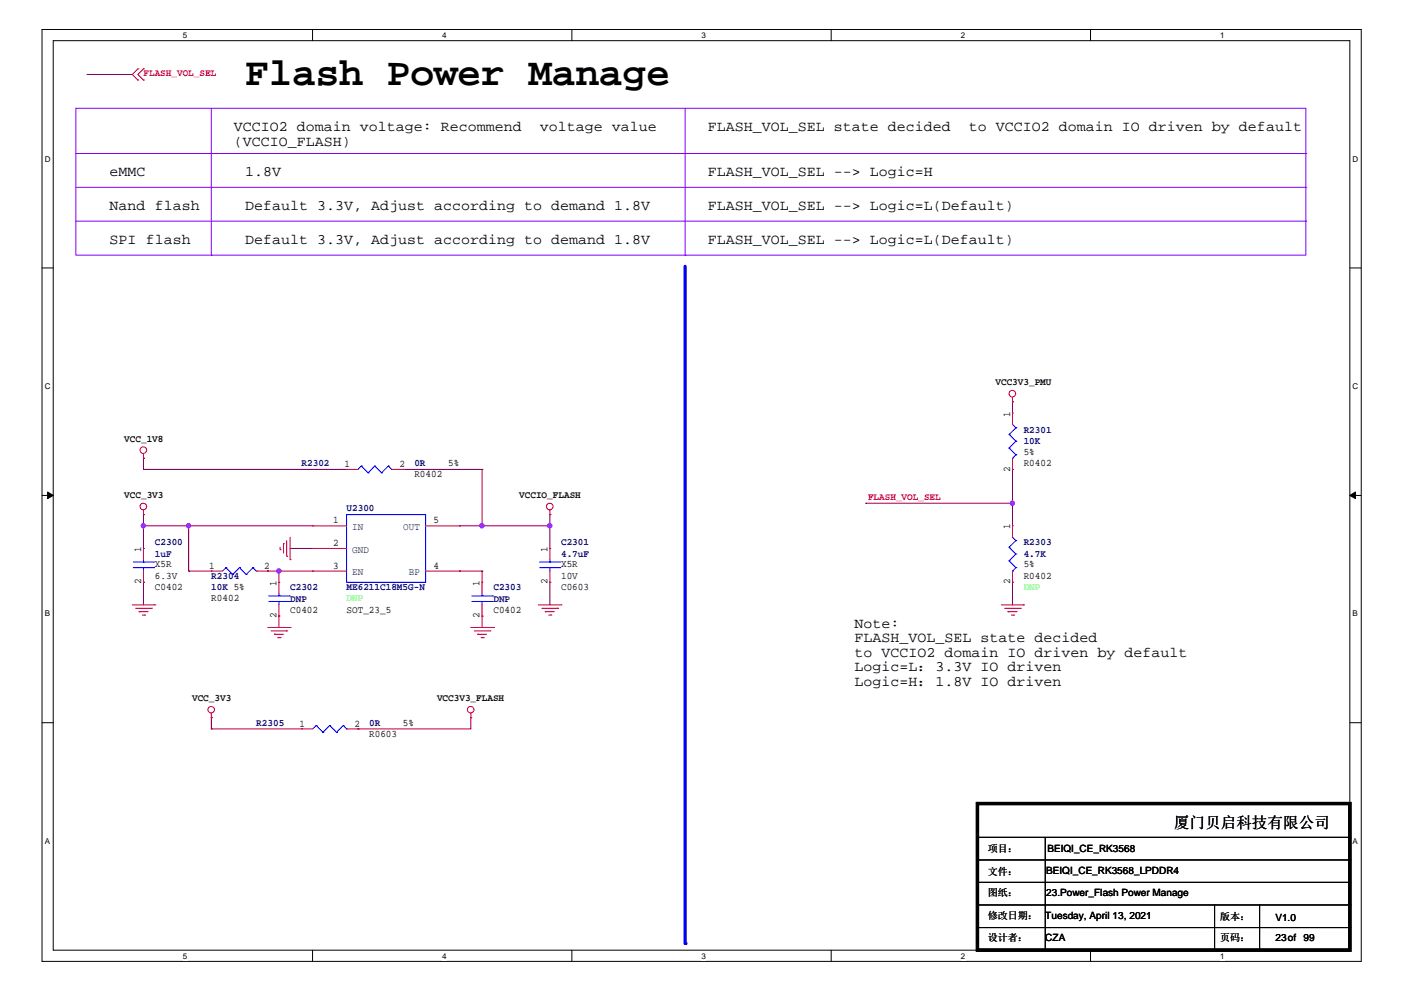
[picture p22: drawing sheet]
<svg xmlns="http://www.w3.org/2000/svg" width="297mm" height="210mm" viewBox="0 0 297 210" stroke-linecap="round" stroke-linejoin="round" font-family="sans-serif">
<defs><g id="words">
<text font-size="8.3" x="51.9" y="18">Flash Power Manage</text>
<text font-size="3.3" x="248.4" y="175.1">厦门贝启科技有限公司</text>
<g font-size="3.1">
<text x="49.4" y="27.8">VCCIO2 domain voltage: Recommend</text>
<text x="114.2" y="27.8">voltage value</text>
<text x="149.7" y="27.8">FLASH_VOL_SEL state decided</text>
<text x="205" y="27.8">to VCCIO2 domain IO driven by default</text>
<text x="49.4" y="30.9">(VCCIO_FLASH)</text>
<text x="23.2" y="37.3">eMMC</text>
<text x="51.9" y="37.3">1.8V</text>
<text x="149.7" y="37.3">FLASH_VOL_SEL --&gt; Logic=H</text>
<text x="23.2" y="44.5">Nand flash</text>
<text x="51.9" y="44.5">Default 3.3V, Adjust according to demand 1.8V</text>
<text x="149.7" y="44.5">FLASH_VOL_SEL --&gt; Logic=L(Default)</text>
<text x="23.2" y="51.7">SPI flash</text>
<text x="51.9" y="51.7">Default 3.3V, Adjust according to demand 1.8V</text>
<text x="149.7" y="51.7">FLASH_VOL_SEL --&gt; Logic=L(Default)</text>
<text x="180.8" y="132.8">Note:</text>
<text x="180.8" y="135.9">FLASH_VOL_SEL state decided</text>
<text x="180.8" y="139">to VCCIO2 domain IO driven by default</text>
<text x="180.8" y="142.1">Logic=L：3.3V IO driven</text>
<text x="180.8" y="145.2">Logic=H：1.8V IO driven</text>
</g>
<g font-size="2.2">
<text x="213.7" y="88.2" transform="rotate(-90 213.7 88.2)">1</text>
<text x="72.9" y="98.8">1</text>
<text x="84.5" y="98.8">2</text>
<text x="213.7" y="99.8" transform="rotate(-90 213.7 99.8)">2</text>
<text x="70.5" y="110.8">1</text>
<text x="91.7" y="110.8">5</text>
<text x="213.7" y="112" transform="rotate(-90 213.7 112)">1</text>
<text x="29.8" y="116.8" transform="rotate(-90 29.8 116.8)">1</text>
<text x="70.5" y="115.5">2</text>
<text x="115.8" y="116.8" transform="rotate(-90 115.8 116.8)">1</text>
<text x="29.8" y="123.7" transform="rotate(-90 29.8 123.7)">2</text>
<text x="44.2" y="120.3">1</text>
<text x="55.9" y="120.3">2</text>
<text x="58.5" y="124" transform="rotate(-90 58.5 124)">1</text>
<text x="70.5" y="120.3">3</text>
<text x="91.7" y="120.3">4</text>
<text x="101.5" y="124" transform="rotate(-90 101.5 124)">1</text>
<text x="115.8" y="123.7" transform="rotate(-90 115.8 123.7)">2</text>
<text x="213.7" y="123.7" transform="rotate(-90 213.7 123.7)">2</text>
<text x="58.5" y="130.8" transform="rotate(-90 58.5 130.8)">2</text>
<text x="101.5" y="130.8" transform="rotate(-90 101.5 130.8)">2</text>
<text x="63.3" y="153.7">1</text>
<text x="75" y="153.7">2</text>
</g>
<g font-size="2.2" fill="#004080">
<text x="74.5" y="112.2">IN</text>
<text x="85.3" y="112.2">OUT</text>
<text x="74.5" y="116.9">GND</text>
<text x="74.5" y="121.7">EN</text>
<text x="86.5" y="121.7">BP</text>
</g>
<g font-size="2.1" fill="#f00">
<text x="30.4" y="16.1">FLASH_VOL_SEL</text>
<text x="183.6" y="105.8">FLASH_VOL_SEL</text>
</g>
<g font-size="2.1">
<text x="210.6" y="81.5">VCC3V3_PMU</text>
<text x="26.3" y="93.4">VCC_1V8</text>
<text x="87.7" y="101">R0402</text>
<text x="94.8" y="98.6">5%</text>
<text x="216.6" y="98.6">R0402</text>
<text x="216.6" y="96.2">5%</text>
<text x="26.3" y="105.4">VCC_3V3</text>
<text x="109.9" y="105.4">VCCIO_FLASH</text>
<text x="32.8" y="124.9">C0402</text>
<text x="32.8" y="120.1">X5R</text>
<text x="32.8" y="122.5">6.3V</text>
<text x="118.7" y="124.9">C0603</text>
<text x="118.7" y="120.1">X5R</text>
<text x="118.7" y="122.5">10V</text>
<text x="216.6" y="122.5">R0402</text>
<text x="216.6" y="120.1">5%</text>
<text x="44.7" y="127.3">R0402</text>
<text x="61.4" y="129.6">C0402</text>
<text x="73.3" y="129.6">SOT_23_5</text>
<text x="104.4" y="129.6">C0402</text>
<text x="40.6" y="148.4">VCC_3V3</text>
<text x="92.5" y="148.4">VCC3V3_FLASH</text>
<text x="78.1" y="155.9">R0603</text>
<text x="85.3" y="153.5">5%</text>
<text x="209" y="185.1">文件：</text>
<text x="209" y="180.3">项目：</text>
<text x="221.4" y="184.8">BEIQI_CE_RK3568_LPDDR4</text>
<text x="221.6" y="180.3">BEIQI_CE_RK3568</text>
<text x="209" y="189.6">图纸：</text>
<text x="221.4" y="189.6">23.Power_Flash Power Manage</text>
<text x="209" y="194.4">修改日期：</text>
<text x="221.1" y="194.4">Tuesday, April 13, 2021</text>
<text x="258.1" y="194.6">版本：</text>
<text x="269.8" y="194.9">V1.0</text>
<text x="209" y="199.2">设计者：</text>
<text x="221.1" y="199.2">CZA</text>
<text x="258.1" y="199.2">页码：</text>
<text x="269.8" y="199.2">23of</text>
<text x="275.8" y="199.2">99</text>
</g>
<g font-size="2.1" fill="#000080">
<text x="216.6" y="91.5">R2301</text>
<text x="216.6" y="93.9">10K</text>
<text x="63.8" y="98.7">R2302</text>
<text x="87.7" y="98.7">0R</text>
<text x="73.3" y="108.2">U2300</text>
<text x="32.8" y="115.4">C2300</text>
<text x="32.8" y="117.8">1uF</text>
<text x="118.7" y="115.4">C2301</text>
<text x="118.7" y="117.8">4.7uF</text>
<text x="216.6" y="115.4">R2303</text>
<text x="216.6" y="117.8">4.7K</text>
<text x="44.7" y="122.6">R2304</text>
<text x="44.7" y="124.9">10K 5%</text>
<text x="61.4" y="124.9">C2302</text>
<text x="73.3" y="124.9">ME6211C18M5G-N</text>
<text x="104.4" y="124.9">C2303</text>
<text x="61.4" y="127.4">DNP</text>
<text x="104.4" y="127.4">DNP</text>
<text x="54.2" y="153.6">R2305</text>
<text x="78.1" y="153.6">0R</text>
</g>
<g font-size="2.1" fill="#0f0">
<text x="216.6" y="124.9">DNP</text>
<text x="73.3" y="127.3">DNP</text>
</g>
<g font-size="1.7">
<text x="38.7" y="8">5</text>
<text x="93.6" y="8">4</text>
<text x="148.4" y="8">3</text>
<text x="203.3" y="8">2</text>
<text x="258.1" y="8">1</text>
<text x="9.5" y="34.2">D</text>
<text x="286.2" y="34.2">D</text>
<text x="9.5" y="82.3">C</text>
<text x="286.2" y="82.3">C</text>
<text x="9.5" y="130.4">B</text>
<text x="286.2" y="130.4">B</text>
<text x="9.5" y="178.5">A</text>
<text x="286.2" y="178.5">A</text>
<text x="38.7" y="202.8">5</text>
<text x="93.6" y="202.8">4</text>
<text x="148.4" y="202.8">3</text>
<text x="203.3" y="202.8">2</text>
<text x="258.1" y="202.8">1</text>
</g>
</g></defs>
<path d="M8.9 6.2h279.1v197.2h-279.1zM11.3 8.6h274.3v192.5h-274.3z" fill="none" stroke="#000" stroke-width=".21"/>
<g fill="#fff">
<path d="M38.7 6.5h.9v1.9h-.9z"/>
<path d="M38.7 201.3h.9v1.9h-.9z"/>
</g>
<path d="M66.1 6.2v2.4M66.1 201.1v2.3" fill="none" stroke="#000" stroke-width=".21"/>
<g fill="#fff">
<path d="M93.6 6.5h.9v1.9h-.9z"/>
<path d="M93.6 201.3h.9v1.9h-.9z"/>
</g>
<path d="M121 6.2v2.4M121 201.1v2.3" fill="none" stroke="#000" stroke-width=".21"/>
<g fill="#fff">
<path d="M148.4 6.5h1v1.9h-1z"/>
<path d="M148.4 201.3h1v1.9h-1z"/>
</g>
<path d="M175.9 6.2v2.4M175.9 201.1v2.3" fill="none" stroke="#000" stroke-width=".21"/>
<g fill="#fff">
<path d="M203.3 6.5h.9v1.9h-.9z"/>
<path d="M203.3 201.3h.9v1.9h-.9z"/>
</g>
<path d="M230.7 6.2v2.4M230.7 201.1v2.3" fill="none" stroke="#000" stroke-width=".21"/>
<g fill="#fff">
<path d="M258.1 6.5h1v1.9h-1z"/>
<path d="M258.1 201.3h1v1.9h-1z"/>
<path d="M9.5 32.7h1.2v1.9h-1.2z"/>
<path d="M286.2 32.7h1.2v1.9h-1.2z"/>
<path d="M9.5 80.7h1.2v1.9h-1.2z"/>
<path d="M286.2 80.7h1.2v1.9h-1.2z"/>
</g>
<path d="M8.9 56.7h2.4M285.6 56.7h2.4" fill="none" stroke="#000" stroke-width=".21"/>
<g fill="#fff">
<path d="M9.5 128.9h1.1v1.9h-1.1z"/>
<path d="M286.2 128.9h1.1v1.9h-1.1z"/>
</g>
<path d="M8.9 104.8h2.4M285.6 104.8h2.4" fill="none" stroke="#000" stroke-width=".21"/>
<g fill="#000" stroke="#000" stroke-width=".21">
<path d="M10.1 104.1l1.2 .7-1.2 .7z" fill-rule="evenodd"/>
<path d="M285.6 104.8l1.2-.7v1.4z" fill-rule="evenodd"/>
</g>
<g fill="#fff">
<path d="M9.5 177h1.1v1.9h-1.1z"/>
<path d="M286.2 177h1.1v1.9h-1.1z"/>
</g>
<path d="M8.9 152.9h2.4M285.6 152.9h2.4" fill="none" stroke="#000" stroke-width=".21"/>
<path d="M16 22.9h260.3v31.1h-260.3zM16 32.5h260.3M16 39.6h260.3M44.7 22.9v31.1M144.9 22.9v31.1M276.3 32.5h.1M276.3 39.6h.1M16 46.8h260.3M44.7 54h.1M144.9 54h.1M276.3 46.8h.1" fill="none" stroke="#8000ff" stroke-width=".21"/>
<path d="M144.9 56.4v143.2" fill="none" stroke="#00f" stroke-width=".68"/>
<circle cx="144.9" cy="199.6" r=".34" fill="#00f"/>
<g fill="none" stroke="#800040" stroke-width=".21">
<path d="M18.4 15.8h.1M18.4 15.8h9.6M30.4 99.3h.1M30.4 97h.1M30.4 99.3h42.9M30.4 97v2.3M85.3 99.3h.1M85.3 99.3h16.7M102 99.3h.1M102 99.3v12M214.2 85h.1M214.2 99.3h.1"/>
<path d="M214.2 85v2.4M214.2 99.3v12M30.4 111.3h.1M30.4 108.9h.1M30.4 111.3h35.8M30.4 108.9v7.1M39.9 111.3h.1M39.9 111.3v9.5M61.4 116h.1M61.4 116h4.8M97.2 111.3h.1M97.2 111.3h19.1"/>
<path d="M102 111.3h.1M116.3 111.3h.1M116.3 108.9h.1M116.3 108.9v7.1M183.2 106.5h.1M183.2 106.5h31M214.2 106.5h.1M30.4 123.2h.1M30.4 123.2v4.8M39.9 120.8h.1M39.9 120.8h4.8M56.6 120.8h.1"/>
<path d="M56.6 120.8h9.6M59 120.8h.1M59 130.4h.1M59 120.8v2.4M59 130.4v2.4M97.2 120.8h.1M97.2 120.8h4.8M102 120.8h.1M102 130.4h.1M102 120.8v2.4M102 130.4v2.4M116.3 123.2h.1"/>
<path d="M116.3 123.2v4.8M214.2 123.2h.1M214.2 123.2v4.8M44.7 151.9h.1M44.7 154.2h.1M44.7 151.9v2.3M44.7 154.2h19.1M75.7 154.2h.1M99.6 151.9h.1M99.6 151.9v2.3h-23.9"/>
</g>
<g fill="#f0f" stroke="#f0f" stroke-width=".21">
<circle cx="102" cy="111.2" r=".45"/>
<circle cx="116.3" cy="111.2" r=".46"/>
<circle cx="30.3" cy="111.2" r=".45"/>
<circle cx="59" cy="120.8" r=".45"/>
<circle cx="39.9" cy="111.2" r=".45"/>
<circle cx="214.2" cy="106.5" r=".46"/>
</g>
<g fill="none" stroke="#f00" stroke-width=".21">
<path d="M29.2 14.6h.1M29.2 16.9h.1M29.2 14.6l-1.2 1.2 1.2 1.1M30.4 16.9h.1M30.4 14.6h.1M30.4 14.6l-1.2 1.2 1.2 1.1M30.4 97h.1M30.4 96v1M73.3 99.3h.1M73.3 99.3h2.4M82.9 99.3h2.4M85.3 99.3h.1"/>
<path d="M214.2 85h.1M214.2 87.4h.1M214.2 99.3h.1M214.2 84v1M214.2 87.4v2.4M214.2 97v2.3M30.4 108.9h.1M30.4 116h.1M30.4 107.9v1M30.4 116v2.4M59.3 116.3h.1M59.3 115.8v.5"/>
<path d="M60 115.1h.1M60 115.1v1.9M60.7 117.7h.1M60.7 114.4v3.3M61.4 118.4h.1M61.4 113.7v4.7M66.2 111.3h.1M66.2 116h.1M66.2 111.3h7.1M66.2 116h7.1M90 111.3h7.2M97.2 111.3h.1"/>
<path d="M116.3 108.9h.1M116.3 116h.1M116.3 107.9v1M116.3 116v2.4M214.2 111.3h.1M214.2 111.3v2.4M28 128h4.8M28.7 128.7h3.3M29.4 129.4h.1M29.4 129.4h1.9M30.1 130.1h.5M30.4 123.2h.1"/>
<path d="M30.4 120.8v2.4M30.6 130.1h.1M32 128.7h.1M32.8 128h.1M44.7 120.8h.1M44.7 120.8h2.4M54.2 120.8h2.4M56.6 120.8h.1M56.6 132.8h4.8M57.4 133.5h3.3M58 134.2h.1M58 134.2h2"/>
<path d="M58.8 134.9h.5M59 123.2h.1M59 130.4h.1M59 123.2v2.4M59 128v2.4M59.3 134.9h.1M60.7 133.5h.1M61.4 132.8h.1M66.2 120.8h.1M66.2 120.8h7.1M90 120.8h7.2M97.2 120.8h.1"/>
<path d="M99.6 132.8h4.8M100.3 133.5h3.4M101 134.2h.1M101 134.2h2M101.8 134.9h.4M102 123.2h.1M102 130.4h.1M102 123.2v2.4M102 128v2.4M102.2 134.9h.1M103.7 133.5h.1M104.4 132.8h.1"/>
<path d="M113.9 128h4.8M114.6 128.7h3.4M115.4 129.4h.1M115.4 129.4h1.9M116.1 130.1h.4M116.3 123.2h.1M116.3 120.8v2.4M116.5 130.1h.1M118 128.7h.1M118.7 128h.1M211.8 128h4.8M212.6 128.7h3.3"/>
<path d="M213.2 129.4h.1M213.2 129.4h2M214 130.1h.5M214.2 123.2h.1M214.2 120.8v2.4M214.5 130.1h.1M215.9 128.7h.1M216.6 128h.1M44.7 151.9h.1M44.7 150.9v1M63.8 154.2h.1M63.8 154.2h2.4"/>
<path d="M73.3 154.2h2.4M75.7 154.2h.1M99.6 151.9h.1M99.6 150.9v1"/>
<circle cx="30.3" cy="95.2" r=".7"/>
<circle cx="214.2" cy="83.3" r=".7"/>
<circle cx="30.3" cy="107.2" r=".7"/>
<circle cx="116.3" cy="107.2" r=".7"/>
<circle cx="44.7" cy="150.2" r=".69"/>
<circle cx="99.6" cy="150.2" r=".69"/>
</g>
<path d="M206.8 170h78.8v31.1h-78.8z" fill="none" stroke="#000" stroke-width=".68"/>
<g fill="none" stroke="#000" stroke-width=".21">
<path d="M206.8 177.2h78.8M221.1 177.2v23.9M285.6 177.2h.1M206.8 186.7h78.8M206.8 191.5h78.8M206.8 196.3h78.8M206.8 182h78.8M257 191.5v9.6M266.5 191.5v9.6M285.6 186.7h.1M285.6 191.5h.1M285.6 196.3h.1"/>
<path d="M285.6 182h.1M221.1 201.1h.1M257 201.1h.1M266.5 201.1h.1"/>
</g>
<g fill="none" stroke="#00f" stroke-width=".21">
<path d="M76.5 98.6h.1M76.5 98.6l-.8 .7M76.5 98.6l1.4 1.4M79.3 98.6h.1M79.3 98.6l-1.4 1.4M79.3 98.6l1.4 1.4M82.2 98.6h.1M82.2 98.6l-1.5 1.4M82.2 98.6l.7 .7M82.9 99.3h.1M213.5 91.9h.1M213.5 94.8h.1"/>
<path d="M213.5 91.9l1.4 1.5M213.5 94.8l1.4 1.4M214.2 97h.1M214.2 89.8l.7 .7M214.9 90.5h.1M214.9 93.4h.1M214.9 96.2h.1M214.9 90.5l-1.4 1.4M214.9 93.4l-1.4 1.4M214.9 96.2l-.7 .8M28.2 118.9h4.3M30.4 118.9h.1"/>
<path d="M30.4 118.4v.5M32.5 118.9h.1M73.3 108.9h16.7v14.3h-16.7zM77.9 100h.1M80.7 100h.1M114.2 118.9h4.2M116.3 118.9h.1M116.3 118.4v.5M118.4 118.9h.1M213.5 115.8h.1M213.5 118.7h.1M213.5 115.8l1.4 1.4"/>
<path d="M213.5 118.7l1.4 1.4M214.2 113.7l.7 .7M214.9 114.4h.1M214.9 117.2h.1M214.9 114.4l-1.4 1.4M214.9 117.2l-1.4 1.5M28.2 120.1h4.3M30.4 120.1h.1M30.4 120.1v.7M32.5 120.1h.1M47.8 120.1h.1M47.8 120.1l-.7 .7"/>
<path d="M47.8 120.1l1.4 1.5M49.2 121.6h.1M50.7 120.1h.1M50.7 120.1l-1.5 1.5M50.7 120.1l1.4 1.5M52.1 121.6h.1M53.5 120.1h.1M53.5 120.1l-1.4 1.5M53.5 120.1l.7 .7M54.2 120.8h.1M56.9 127.3h4.3M56.9 126.1h4.3"/>
<path d="M59 126.1h.1M59 127.3h.1M59 125.6v.5M59 127.3v.7M61.2 127.3h.1M61.2 126.1h.1M99.8 127.3h4.3M99.8 126.1h4.3M102 126.1h.1M102 127.3h.1M102 125.6v.5M102 127.3v.7"/>
<path d="M104.1 127.3h.1M104.1 126.1h.1M114.2 120.1h4.2M116.3 120.1h.1M116.3 120.1v.7M118.4 120.1h.1M214.2 120.8h.1M214.9 120.1h.1M214.9 120.1l-.7 .7M66.9 153.5h.1M66.9 153.5l-.7 .7M66.9 153.5l1.4 1.5"/>
<path d="M68.3 155h.1M69.8 153.5h.1M69.8 153.5l-1.5 1.5M69.8 153.5l1.4 1.5M71.2 155h.1M72.6 153.5h.1M72.6 153.5l-1.4 1.5M72.6 153.5l.7 .7M73.3 154.2h.1"/>
</g>
<use href="#words"/>
</svg>
